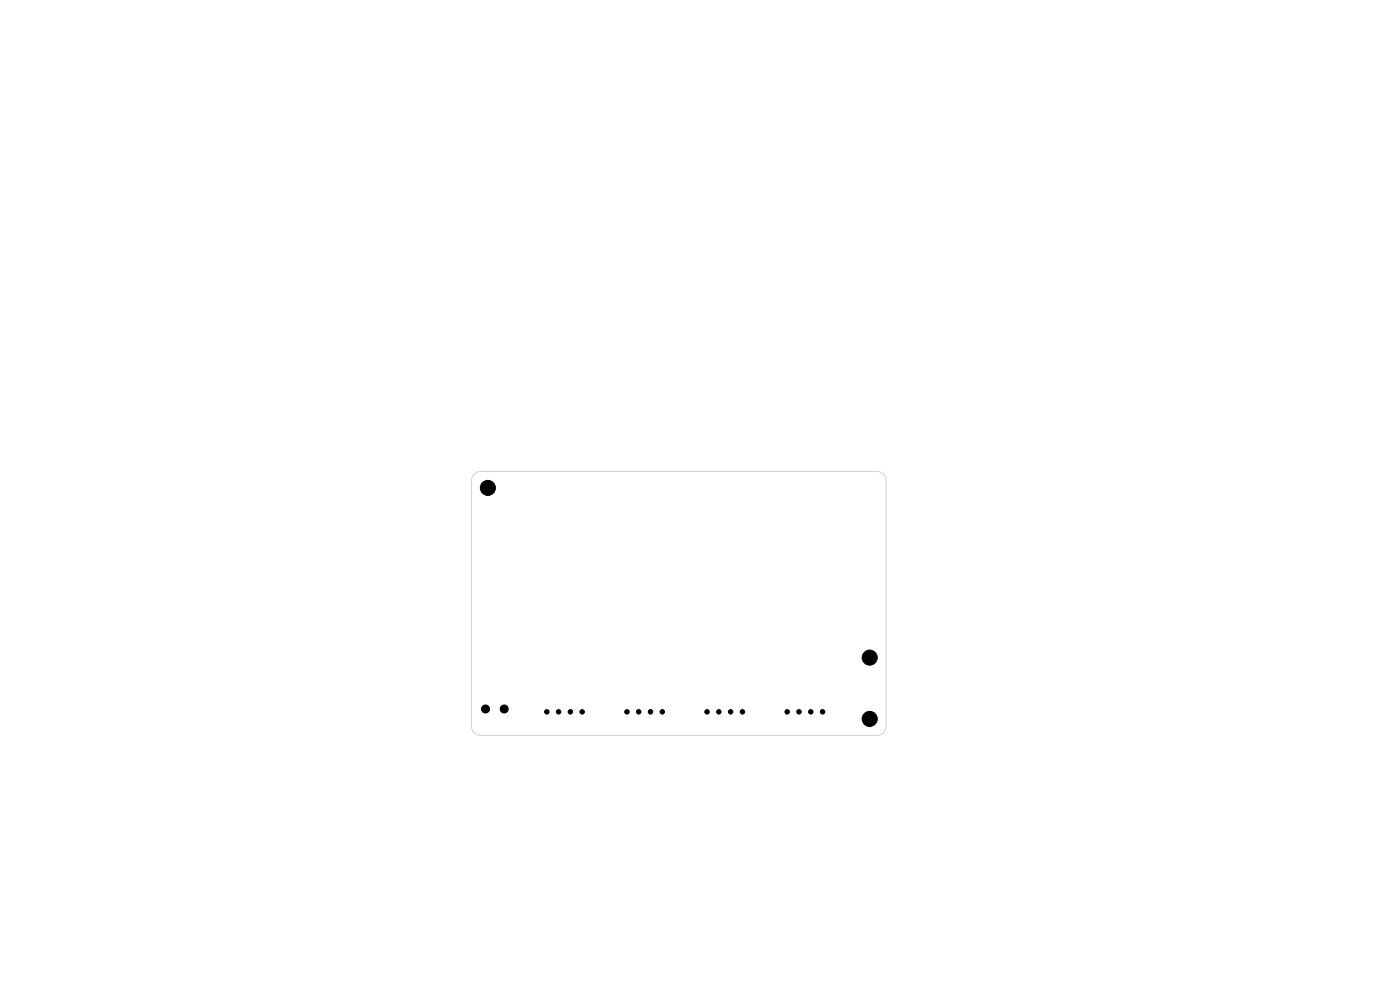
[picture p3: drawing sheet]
<svg xmlns="http://www.w3.org/2000/svg" width="297mm" height="210mm" viewBox="0 0 297 210" stroke-linecap="round" stroke-linejoin="round" font-family="sans-serif">
<path d="M100.6 100.6l.6-.4 .8-.2h84a2 2 0 0 1 2 2v52a2 2 0 0 1-2 2h-84a2 2 0 0 1-2-2v-52l.2-.8z" fill="none" stroke="#d0d2cd" stroke-width=".21"/>
<g fill="#000" stroke="#000" stroke-width=".21">
<circle cx="103.5" cy="103.5" r="1.6"/>
<circle cx="184.5" cy="139.5" r="1.6"/>
<circle cx="103" cy="150.4" r=".85"/>
<circle cx="107" cy="150.4" r=".85"/>
<circle cx="116" cy="151" r=".47"/>
<circle cx="118.5" cy="151" r=".47"/>
<circle cx="121" cy="151" r=".47"/>
<circle cx="123.5" cy="151" r=".47"/>
<circle cx="133" cy="151" r=".47"/>
<circle cx="135.5" cy="151" r=".48"/>
<circle cx="138" cy="151" r=".47"/>
<circle cx="140.5" cy="151" r=".47"/>
<circle cx="150" cy="151" r=".47"/>
<circle cx="152.5" cy="151" r=".47"/>
<circle cx="155" cy="151" r=".47"/>
<circle cx="157.5" cy="151" r=".47"/>
<circle cx="167" cy="151" r=".47"/>
<circle cx="169.5" cy="151" r=".47"/>
<circle cx="172" cy="151" r=".47"/>
<circle cx="174.5" cy="151" r=".47"/>
<circle cx="184.5" cy="152.5" r="1.6"/>
</g>
</svg>
